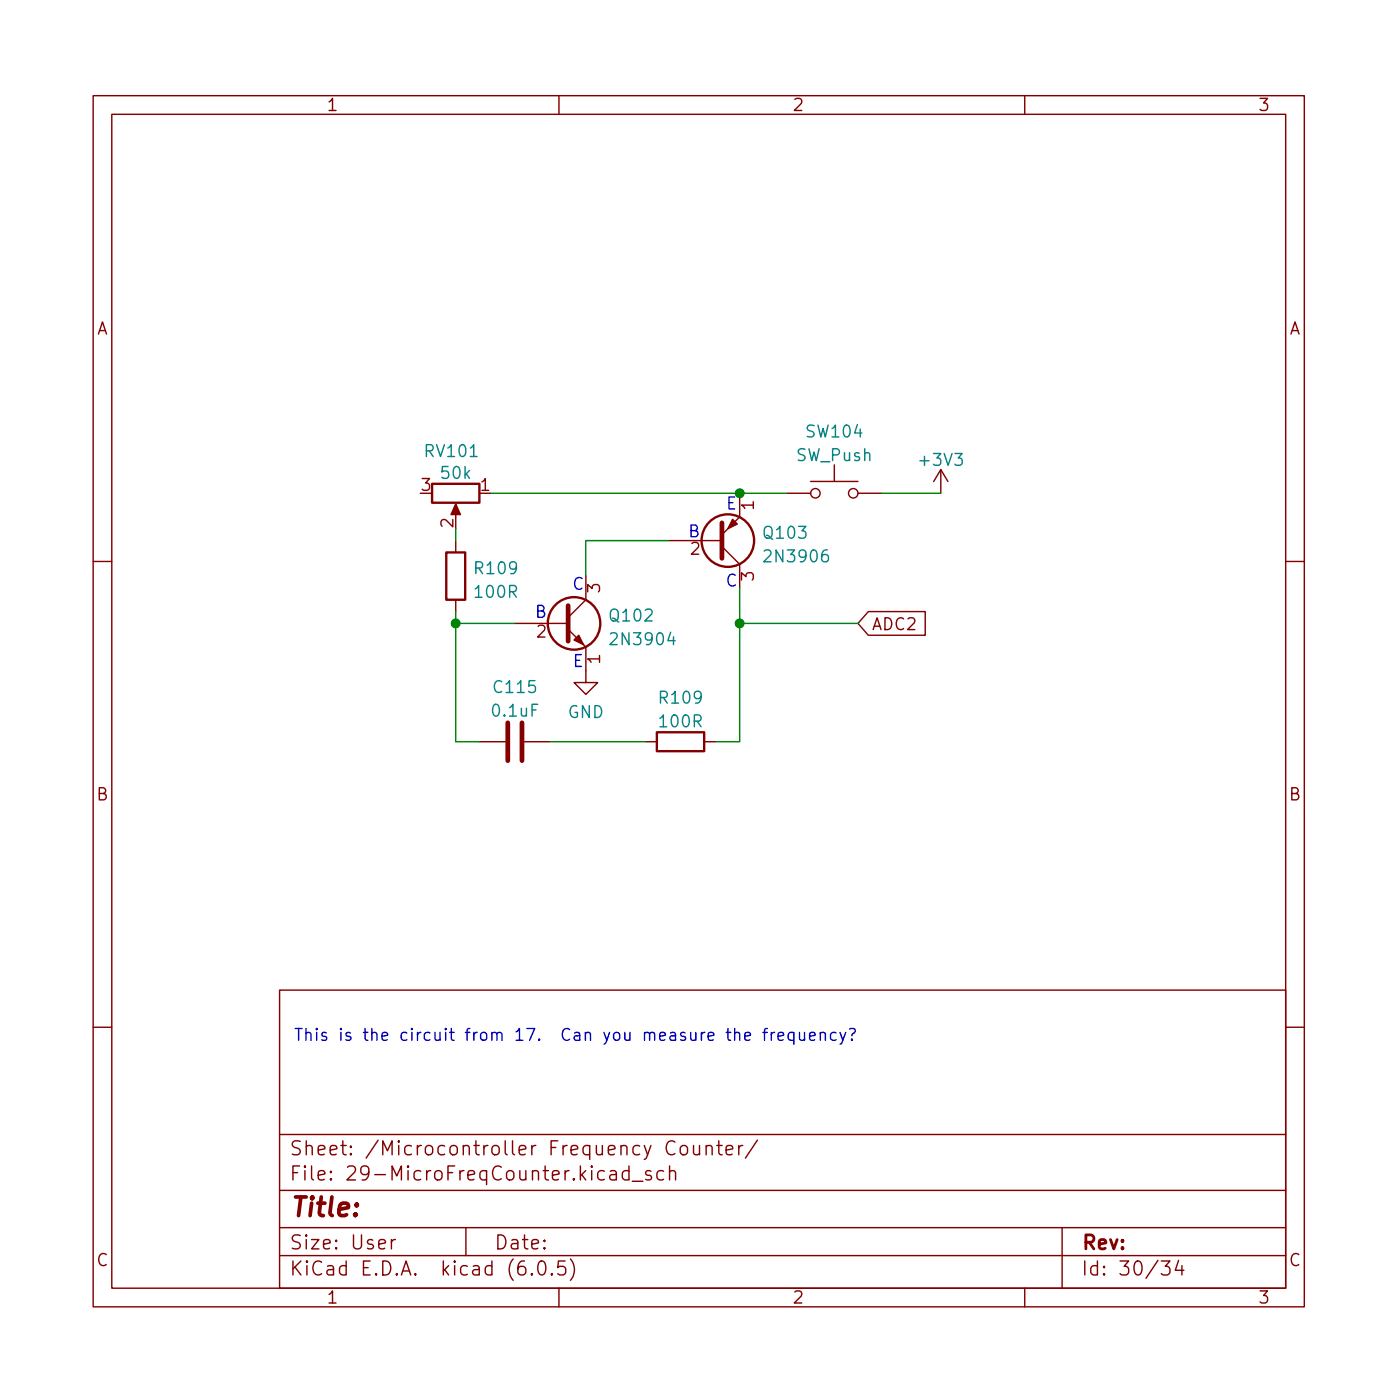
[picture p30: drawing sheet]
<svg xmlns="http://www.w3.org/2000/svg" width="150mm" height="150mm" viewBox="0 0 150 150" stroke-linecap="round" stroke-linejoin="round" font-family="sans-serif">
<defs><g id="words">
<text font-size="2.8" fill="#840000" x="31" y="130.6">Title:</text>
<g font-size="2.1" fill="#840000">
<text x="31" y="124">Sheet: /Microcontroller Frequency Counter/</text>
<text x="31" y="126.7">File: 29-MicroFreqCounter.kicad_sch</text>
<text x="31" y="136.9">KiCad E.D.A. kicad (6.0.5)</text>
<text x="31" y="134.1">Size: User</text>
<text x="53" y="134.1">Date:</text>
<text x="116" y="134.1">Rev:</text>
<text x="116" y="136.9">Id: 30/34</text>
</g>
<g font-size="1.8" fill="#840000">
<text x="35" y="11.9">1</text>
<text x="85" y="11.9">2</text>
<text x="135" y="11.9">3</text>
<text x="10.3" y="35.9">A</text>
<text x="138.4" y="35.9">A</text>
<text x="45.3" y="52.7">3</text>
<text x="51.6" y="52.7">1</text>
<text x="48.7" y="56.6" transform="rotate(-90 48.7 56.6)">2</text>
<text x="74.1" y="59.6">2</text>
<text x="80.9" y="54.7" transform="rotate(-90 80.9 54.7)">1</text>
<text x="64.4" y="63.6" transform="rotate(-90 64.4 63.6)">3</text>
<text x="80.9" y="62.3" transform="rotate(-90 80.9 62.3)">3</text>
<text x="57.6" y="68.4">2</text>
<text x="64.4" y="71.2" transform="rotate(-90 64.4 71.2)">1</text>
<text x="93.5" y="67.6">ADC2</text>
<text x="10.3" y="85.9">B</text>
<text x="138.4" y="85.9">B</text>
<text x="10.3" y="135.9">C</text>
<text x="138.4" y="135.9">C</text>
<text x="35" y="139.9">1</text>
<text x="85" y="139.9">2</text>
<text x="135" y="139.9">3</text>
</g>
<g font-size="1.8" fill="#008484">
<text x="86.7" y="47">SW104</text>
<text x="45.8" y="49.1">RV101</text>
<text x="47.4" y="51.4">50k</text>
<text x="85.5" y="49.5">SW_Push</text>
<text x="98.9" y="50">+3V3</text>
<text x="82.1" y="57.8">Q103</text>
<text x="51.1" y="61.6">R109</text>
<text x="51.1" y="64.2">100R</text>
<text x="82.4" y="60.4">2N3906</text>
<text x="65.6" y="66.7">Q102</text>
<text x="65.9" y="69.3">2N3904</text>
<text x="53" y="76.9">0.1uF</text>
<text x="53.2" y="74.4">C115</text>
<text x="60.9" y="77.1">GND</text>
<text x="70.9" y="75.5">R109</text>
<text x="70.9" y="78.1">100R</text>
</g>
<g font-size="1.8" fill="#0000c2">
<text x="73.8" y="57.7">B</text>
<text x="77.9" y="54.7">E</text>
<text x="61.4" y="63.3">C</text>
<text x="77.8" y="63">C</text>
<text x="57.4" y="66.3">B</text>
<text x="61.4" y="71.6">E</text>
<text x="31.5" y="111.7">This is the circuit from 17. Can you measure the frequency?</text>
</g>
</g></defs>
<g fill="none" stroke="#840000" stroke-width=".15">
<path d="M10 10.3h130v130h-130zM12 12.3h126v126h-126zM60 10.3v2M110 10.3v2M48.9 54.5v1M48.9 58v1.3M71.8 58h5.7M77.5 58.7l1.9 1.9v2.5M79.4 53v2.5l-1.9 1.9M84.5 53h2.5M87 51.7h5.1M89.6 49.9v1.8"/>
<path d="M92.1 53h2.5M101 50.4l-.8 1.3M101 50.4v2.6M101 50.4l.8 1.3M10 60.3h2M48.9 64.4v1.3M51.5 79.6h2.8M55.3 66.9h5.7M56.3 79.6h2.8M61 67.6l1.9 1.9v3.8h1.3l-1.3 1.2-1.3-1.2h1.3M62.9 61.8v2.6l-1.9 1.9M69.2 79.6h1.3"/>
<path d="M75.6 79.6h1.3M93.2 65.7h6.1v2.5h-6.1l-1.1-1.3zM138 60.3h2M10 110.3h2M30 106.3h108v32h-108zM138 110.3h2M30 134.8h108M30 131.8h108M30 127.8h108M30 121.8h108M42 133.1v1M42.4 133.1a.38 .38 0 0 0-.4 .2"/>
<path d="M50 131.8v3M57.1 136.7l.1 .1-.1 .1-.1-.1 .1-.1v.2M57.9 135.4a.36 .36 0 0 1 .6 .2 .88 .88 0 0 1-.3 1.3 .38 .38 0 0 1-.4-.3 1.17 1.17 0 0 1 .1-1.2zM59.2 136.7l.1 .1-.1 .1v-.1v-.1v.2M60 138.3v2M60.7 135.4h-.8v.7l.2-.2 .5 .1 .1 .2v.5l-.3 .2h-.3l-.2-.2M61.2 135.1a1.72 1.72 0 0 1 0 2.3M65.5 125.7h.2h.4l.1 .2v.8M66.2 126l-.5 .1a.29 .29 0 0 0-.3 .3 .29 .29 0 0 0 .3 .3l.5-.1M67.5 125.7h-.4l-.3 .2v.5l.1 .2 .2 .1 .4-.1M67.5 125.2v1.5M67.9 126.8h1.1"/>
<path d="M69.9 125.7h-.4l-.2 .2 .1 .2 .5 .1v.2v.2l-.2 .1-.4-.1M71.2 125.7h-.4l-.3 .2v.5l.2 .2 .1 .1 .4-.1M71.9 125.8a.37 .37 0 0 1 .6 .1v.8M71.9 125.2v1.5M72.4 122.6a.6 .6 0 0 0-.7 0 .6 .6 0 0 0-.2 .7 .56 .56 0 0 0 .3 .6 .56 .56 0 0 0 .6-.1M73.1 123.1a.41 .41 0 0 1 .4-.1 .41 .41 0 0 1 .3 .2v.5a.41 .41 0 0 1-.4 .3 .41 .41 0 0 1-.4-.3zM74.4 123v.7l.1 .2a.41 .41 0 0 0 .6-.1M75.1 123v1M75.8 123.1a.37 .37 0 0 1 .6 .1v.8M75.8 123v1M76.9 123h.6M77.2 122.5v1.2v.2l.3 .1"/>
<path d="M77.9 123.5l.8-.2-.1-.3h-.4l-.3 .2 .1 .7 .2 .1 .4-.1M79.3 123v1M79.7 123a.38 .38 0 0 0-.4 .2M81.3 122.4l-1.3 1.9M110 138.3v2M114 131.8v6.5M124.7 135.4h.9l-.5 .5a.41 .41 0 0 1 .5 .3v.4l-.2 .2-.5 .1-.2-.2M126.5 135.3l-.3 1.1h.9M126.9 135.9v1"/>
<circle cx="87.5" cy="53" r=".51"/>
<circle cx="91.6" cy="53" r=".51"/>
</g>
<path d="M77.5 56.1v3.8M54.5 77.6v4.1M56 77.6v4.1M61 65v3.8" fill="none" stroke="#840000" stroke-width=".51"/>
<g fill="none" stroke="#840000" stroke-width=".25">
<path d="M46.4 51.9h5.1v2.1h-5.1zM47.9 59.3h2v5.1h-2zM70.5 78.6h5.1v2h-5.1z"/>
<circle cx="78.1" cy="58" r="2.82"/>
<circle cx="61.6" cy="66.9" r="2.82"/>
</g>
<g fill="#840000" stroke="#840000" stroke-width=".15">
<path d="M78.6 55.7l.5 .6-1 .5z"/>
<path d="M62.1 68.2l.5 1-1-.5z"/>
<path d="M48.9 54.1l.5 1.1h-1z"/>
</g>
<g fill="none" stroke="#0000c2" stroke-width=".15">
<path d="M78.9 110.9a.32 .32 0 0 1 .5 .1v.7M80 111.2l.6-.1-.1-.2-.4-.1-.1 .2v.6l.1 .1 .4-.1M81.9 110.8h.5M82.4 110.4l-.3 .1v.1v1.1M82.8 110.8v.9M83.2 110.8l-.3 .1-.1 .2M83.5 111.2l.6-.1v-.2l-.4-.1-.2 .2 .1 .6 .1 .1 .4-.1M85.2 110.9l-.3-.1-.3 .3v.3l.1 .2 .2 .1 .3-.1M85.2 110.8v1.3M85.8 110.8l.1 .8a.34 .34 0 0 0 .5 0M86.4 110.8v.9M86.9 111.2l.6-.1v-.2l-.4-.1-.2 .2 .1 .6 .1 .1 .4-.1"/>
<path d="M88.1 110.9a.32 .32 0 0 1 .5 .1v.7M88.1 110.8v.9M89.8 110.9l-.4-.1-.3 .3v.3l.2 .2 .1 .1 .4-.1M90.2 110.8l.3 .9M90.8 110.8l-.4 1.2-.2 .1M91.2 110.5l.4-.1a.32 .32 0 0 1 .2 .4 .32 .32 0 0 1-.3 .2l-.1 .2M91.4 111.6h.1l-.1 .1v-.1v.1"/>
</g>
<path d="M48.9 56.8v1.2M52.7 53h31.8M71.8 58h-8.9v3.8M94.6 53h6.4M48.9 66.9h6.4M48.9 65.7v13.9h2.6M59.1 79.6h10.1M79.4 66.9h12.7M79.4 63.1v16.5h-2.5" fill="none" stroke="#008400" stroke-width=".15"/>
<g fill="#008400" stroke="#008400" stroke-width=".15">
<circle cx="79.4" cy="53" r=".46"/>
<circle cx="48.9" cy="66.9" r=".46"/>
<circle cx="79.4" cy="66.9" r=".46"/>
</g>
<use href="#words"/>
</svg>
